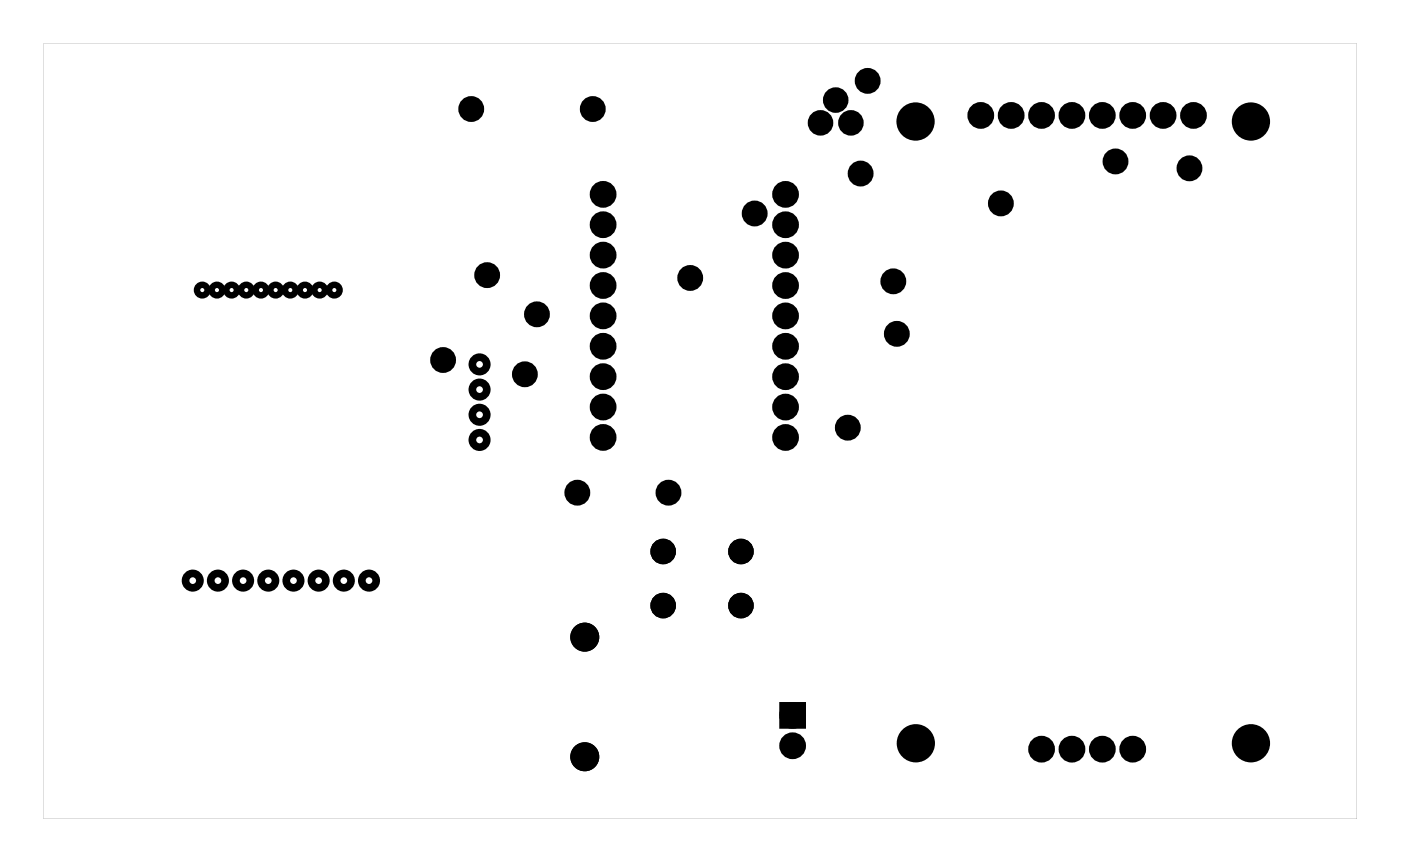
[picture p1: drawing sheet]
<svg xmlns="http://www.w3.org/2000/svg" width="117mm" height="72mm" viewBox="0 0 117 72" stroke-linecap="round" stroke-linejoin="round" font-family="sans-serif">
<g fill="#000">
<path d="M65.5 59.1h1.5v1.4h-1.5z"/>
<path d="M3.6 3.6h109.8v64.8h-109.8zM3.6 3.6v64.8h109.8v-64.8z"/>
<path d="M16.3 24.2a.6 .6 0 0 1 1.2 0 .6 .6 0 0 1-1.2 0zM16.6 24.2a.3 .3 0 0 0 .6 0 .3 .3 0 0 0-.6 0z"/>
<path d="M17.6 24.2a.58 .58 0 0 1 1.1 0 .58 .58 0 0 1-1.1 0zM17.8 24.2a.3 .3 0 0 0 .6 0 .3 .3 0 0 0-.6 0z"/>
<path d="M18.8 24.2a.58 .58 0 0 1 1.1 0 .58 .58 0 0 1-1.1 0zM19.1 24.2a.3 .3 0 0 0 .6 0 .3 .3 0 0 0-.6 0z"/>
<path d="M20 24.2a.6 .6 0 0 1 1.2 0 .6 .6 0 0 1-1.2 0zM20.3 24.2a.3 .3 0 0 0 .6 0 .3 .3 0 0 0-.6 0z"/>
<path d="M21.2 24.2a.6 .6 0 0 1 1.2 0 .6 .6 0 0 1-1.2 0zM21.5 24.2a.3 .3 0 0 0 .6 0 .3 .3 0 0 0-.6 0z"/>
<path d="M22.5 24.2a.58 .58 0 0 1 1.1 0 .58 .58 0 0 1-1.1 0zM22.7 24.2a.3 .3 0 0 0 .6 0 .3 .3 0 0 0-.6 0z"/>
<path d="M23.7 24.2a.6 .6 0 0 1 1.2 0 .6 .6 0 0 1-1.2 0zM24 24.2a.3 .3 0 0 0 .6 0 .3 .3 0 0 0-.6 0z"/>
<path d="M24.9 24.2a.6 .6 0 0 1 1.2 0 .6 .6 0 0 1-1.2 0zM25.2 24.2a.3 .3 0 0 0 .6 0 .3 .3 0 0 0-.6 0z"/>
<path d="M26.1 24.2a.6 .6 0 0 1 1.2 0 .6 .6 0 0 1-1.2 0zM26.4 24.2a.3 .3 0 0 0 .6 0 .3 .3 0 0 0-.6 0z"/>
<path d="M27.4 24.2a.58 .58 0 0 1 1.1 0 .58 .58 0 0 1-1.1 0zM27.7 24.2a.3 .3 0 0 0 .6 0 .3 .3 0 0 0-.6 0z"/>
<path d="M39.3 36.8a.8 .8 0 0 1 1.6 0 .8 .8 0 0 1-1.6 0zM39.7 36.8a.41 .41 0 0 0 .8 0 .41 .41 0 0 0-.8 0z"/>
<path d="M39.3 34.7a.8 .8 0 0 1 1.6 0 .8 .8 0 0 1-1.6 0zM39.7 34.7a.41 .41 0 0 0 .8 0 .41 .41 0 0 0-.8 0z"/>
<path d="M39.3 32.6a.8 .8 0 0 1 1.6 0 .8 .8 0 0 1-1.6 0zM39.7 32.6a.41 .41 0 0 0 .8 0 .41 .41 0 0 0-.8 0z"/>
<path d="M39.3 30.5a.8 .8 0 0 1 1.6 0 .8 .8 0 0 1-1.6 0zM39.7 30.5a.41 .41 0 0 0 .8 0 .41 .41 0 0 0-.8 0z"/>
<path d="M15.3 48.5a.8 .8 0 0 1 1.6 0 .8 .8 0 0 1-1.6 0zM15.7 48.5a.41 .41 0 0 0 .8 0 .41 .41 0 0 0-.8 0z"/>
<path d="M17.4 48.5a.8 .8 0 0 1 1.6 0 .8 .8 0 0 1-1.6 0zM17.8 48.5a.41 .41 0 0 0 .8 0 .41 .41 0 0 0-.8 0z"/>
<path d="M19.5 48.5a.8 .8 0 0 1 1.6 0 .8 .8 0 0 1-1.6 0zM19.9 48.5a.41 .41 0 0 0 .8 0 .41 .41 0 0 0-.8 0z"/>
<path d="M21.6 48.5a.8 .8 0 0 1 1.6 0 .8 .8 0 0 1-1.6 0zM22 48.5a.41 .41 0 0 0 .8 0 .41 .41 0 0 0-.8 0z"/>
<path d="M23.7 48.5a.8 .8 0 0 1 1.6 0 .8 .8 0 0 1-1.6 0zM24.1 48.5a.41 .41 0 0 0 .8 0 .41 .41 0 0 0-.8 0z"/>
<path d="M25.8 48.5a.8 .8 0 0 1 1.6 0 .8 .8 0 0 1-1.6 0zM26.2 48.5a.41 .41 0 0 0 .8 0 .41 .41 0 0 0-.8 0z"/>
<path d="M27.9 48.5a.8 .8 0 0 1 1.6 0 .8 .8 0 0 1-1.6 0zM28.3 48.5a.45 .45 0 0 0 .9 0 .45 .45 0 0 0-.9 0z"/>
<path d="M30.1 48.5a.79 .79 0 0 1 1.5 0 .79 .79 0 0 1-1.5 0zM30.4 48.5a.45 .45 0 0 0 .9 0 .45 .45 0 0 0-.9 0z"/>
</g>
<g fill="#000">
<circle cx="39.4" cy="9.1" r=".7"/>
<circle cx="49.6" cy="9.1" r=".7"/>
<circle cx="50.4" cy="16.2" r=".74"/>
<circle cx="50.4" cy="18.8" r=".74"/>
<circle cx="63.1" cy="17.8" r=".7"/>
<circle cx="65.7" cy="18.8" r=".74"/>
<circle cx="65.7" cy="16.2" r=".74"/>
<circle cx="68.6" cy="10.3" r=".67"/>
<circle cx="69.9" cy="8.4" r=".67"/>
<circle cx="71.1" cy="10.3" r=".67"/>
<circle cx="71.9" cy="14.5" r=".7"/>
<circle cx="72.5" cy="6.8" r=".7"/>
<circle cx="76.5" cy="10.2" r="1.6"/>
<circle cx="82" cy="9.6" r=".74"/>
<circle cx="83.7" cy="17" r=".7"/>
<circle cx="84.5" cy="9.6" r=".74"/>
<circle cx="87.1" cy="9.6" r=".74"/>
<circle cx="89.6" cy="9.6" r=".74"/>
<circle cx="92.2" cy="9.6" r=".74"/>
<circle cx="93.3" cy="13.5" r=".7"/>
<circle cx="94.7" cy="9.6" r=".74"/>
<circle cx="97.2" cy="9.6" r=".74"/>
<circle cx="99.4" cy="14.1" r=".7"/>
<circle cx="99.8" cy="9.6" r=".74"/>
<circle cx="104.6" cy="10.2" r="1.6"/>
<circle cx="37" cy="30.1" r=".7"/>
<circle cx="40.7" cy="23" r=".7"/>
<circle cx="43.9" cy="31.3" r=".7"/>
<circle cx="44.9" cy="26.3" r=".7"/>
<circle cx="50.4" cy="28.9" r=".74"/>
<circle cx="50.4" cy="26.4" r=".74"/>
<circle cx="50.4" cy="21.3" r=".74"/>
<circle cx="50.4" cy="23.9" r=".74"/>
<circle cx="50.4" cy="34" r=".74"/>
<circle cx="50.4" cy="36.6" r=".74"/>
<circle cx="50.4" cy="31.5" r=".74"/>
<circle cx="57.7" cy="23.2" r=".7"/>
<circle cx="65.7" cy="31.5" r=".74"/>
<circle cx="65.7" cy="36.6" r=".74"/>
<circle cx="65.7" cy="34" r=".74"/>
<circle cx="65.7" cy="28.9" r=".74"/>
<circle cx="65.7" cy="23.9" r=".74"/>
<circle cx="65.7" cy="21.3" r=".74"/>
<circle cx="65.7" cy="26.4" r=".74"/>
<circle cx="70.9" cy="35.7" r=".7"/>
<circle cx="74.7" cy="23.5" r=".7"/>
<circle cx="75" cy="27.9" r=".7"/>
<circle cx="48.3" cy="41.2" r=".7"/>
<circle cx="48.9" cy="53.3" r=".98"/>
<circle cx="55.4" cy="50.6" r=".72"/>
<circle cx="55.4" cy="46.1" r=".72"/>
<circle cx="55.9" cy="41.2" r=".7"/>
<circle cx="61.9" cy="50.6" r=".72"/>
<circle cx="61.9" cy="46.1" r=".72"/>
<circle cx="66.3" cy="59.8" r=".74"/>
<circle cx="48.9" cy="63.3" r=".98"/>
<circle cx="66.3" cy="62.3" r=".74"/>
<circle cx="76.6" cy="62.1" r="1.6"/>
<circle cx="87.1" cy="62.6" r=".74"/>
<circle cx="89.6" cy="62.6" r=".74"/>
<circle cx="92.2" cy="62.6" r=".74"/>
<circle cx="94.7" cy="62.6" r=".74"/>
<circle cx="104.6" cy="62.1" r="1.6"/>
</g>
<g fill="none" stroke="#000" stroke-width=".76" stroke-linecap="butt">
<path d="M65.5 59.1h1.5v1.4h-1.5z"/>
<circle cx="39.4" cy="9.1" r=".7"/>
<circle cx="49.6" cy="9.1" r=".7"/>
<circle cx="50.4" cy="18.8" r=".74"/>
<circle cx="50.4" cy="16.2" r=".74"/>
<circle cx="63.1" cy="17.8" r=".7"/>
<circle cx="65.7" cy="18.8" r=".74"/>
<circle cx="65.7" cy="16.2" r=".74"/>
<circle cx="71.9" cy="14.5" r=".7"/>
<circle cx="72.5" cy="6.8" r=".7"/>
<circle cx="82" cy="9.6" r=".74"/>
<circle cx="83.7" cy="17" r=".7"/>
<circle cx="84.5" cy="9.6" r=".74"/>
<circle cx="87.1" cy="9.6" r=".74"/>
<circle cx="89.6" cy="9.6" r=".74"/>
<circle cx="92.2" cy="9.6" r=".74"/>
<circle cx="93.3" cy="13.5" r=".7"/>
<circle cx="94.7" cy="9.6" r=".74"/>
<circle cx="97.2" cy="9.6" r=".74"/>
<circle cx="99.4" cy="14.1" r=".7"/>
<circle cx="99.8" cy="9.6" r=".74"/>
<circle cx="37" cy="30.1" r=".7"/>
<circle cx="40.7" cy="23" r=".7"/>
<circle cx="43.9" cy="31.3" r=".7"/>
<circle cx="44.9" cy="26.3" r=".7"/>
<circle cx="50.4" cy="36.6" r=".74"/>
<circle cx="50.4" cy="21.3" r=".74"/>
<circle cx="50.4" cy="23.9" r=".74"/>
<circle cx="50.4" cy="28.9" r=".74"/>
<circle cx="50.4" cy="26.4" r=".74"/>
<circle cx="50.4" cy="31.5" r=".74"/>
<circle cx="50.4" cy="34" r=".74"/>
<circle cx="57.7" cy="23.2" r=".7"/>
<circle cx="65.7" cy="21.3" r=".74"/>
<circle cx="65.7" cy="23.9" r=".74"/>
<circle cx="65.7" cy="31.5" r=".74"/>
<circle cx="65.7" cy="34" r=".74"/>
<circle cx="65.7" cy="26.4" r=".74"/>
<circle cx="65.7" cy="28.9" r=".74"/>
<circle cx="65.7" cy="36.6" r=".74"/>
<circle cx="70.9" cy="35.7" r=".7"/>
<circle cx="74.7" cy="23.5" r=".7"/>
<circle cx="75" cy="27.9" r=".7"/>
<circle cx="48.3" cy="41.2" r=".7"/>
<circle cx="55.9" cy="41.2" r=".7"/>
<circle cx="66.3" cy="59.8" r=".74"/>
<circle cx="66.3" cy="62.3" r=".74"/>
<circle cx="87.1" cy="62.6" r=".74"/>
<circle cx="89.6" cy="62.6" r=".74"/>
<circle cx="92.2" cy="62.6" r=".74"/>
<circle cx="94.7" cy="62.6" r=".74"/>
</g>
<g fill="none" stroke="#000" stroke-width=".25">
<circle cx="16.9" cy="24.2" r=".3"/>
<circle cx="16.9" cy="24.2" r=".58"/>
<circle cx="18.1" cy="24.2" r=".58"/>
<circle cx="18.1" cy="24.2" r=".3"/>
<circle cx="19.4" cy="24.2" r=".58"/>
<circle cx="19.4" cy="24.2" r=".3"/>
<circle cx="20.6" cy="24.2" r=".3"/>
<circle cx="20.6" cy="24.2" r=".58"/>
<circle cx="21.8" cy="24.2" r=".3"/>
<circle cx="21.8" cy="24.2" r=".58"/>
<circle cx="23" cy="24.2" r=".58"/>
<circle cx="23" cy="24.2" r=".3"/>
<circle cx="24.3" cy="24.2" r=".58"/>
<circle cx="24.3" cy="24.2" r=".3"/>
<circle cx="25.5" cy="24.2" r=".3"/>
<circle cx="25.5" cy="24.2" r=".58"/>
<circle cx="26.7" cy="24.2" r=".3"/>
<circle cx="26.7" cy="24.2" r=".58"/>
<circle cx="28" cy="24.2" r=".58"/>
<circle cx="28" cy="24.2" r=".3"/>
<circle cx="40.1" cy="34.7" r=".79"/>
<circle cx="40.1" cy="30.5" r=".79"/>
<circle cx="40.1" cy="36.8" r=".79"/>
<circle cx="40.1" cy="32.6" r=".79"/>
<circle cx="40.1" cy="32.6" r=".41"/>
<circle cx="40.1" cy="34.7" r=".41"/>
<circle cx="40.1" cy="36.8" r=".41"/>
<circle cx="40.1" cy="30.5" r=".41"/>
<circle cx="16.1" cy="48.5" r=".41"/>
<circle cx="16.1" cy="48.5" r=".79"/>
<circle cx="18.2" cy="48.5" r=".41"/>
<circle cx="18.2" cy="48.5" r=".79"/>
<circle cx="20.3" cy="48.5" r=".41"/>
<circle cx="20.3" cy="48.5" r=".79"/>
<circle cx="22.4" cy="48.5" r=".41"/>
<circle cx="22.4" cy="48.5" r=".79"/>
<circle cx="24.5" cy="48.5" r=".41"/>
<circle cx="24.5" cy="48.5" r=".79"/>
<circle cx="26.6" cy="48.5" r=".41"/>
<circle cx="26.6" cy="48.5" r=".79"/>
<circle cx="28.7" cy="48.5" r=".41"/>
<circle cx="28.7" cy="48.5" r=".79"/>
<circle cx="30.8" cy="48.5" r=".79"/>
<circle cx="30.8" cy="48.5" r=".41"/>
</g>
<g fill="none" stroke="#000" stroke-width=".79" stroke-linecap="butt">
<circle cx="68.6" cy="10.3" r=".67"/>
<circle cx="69.9" cy="8.4" r=".67"/>
<circle cx="71.1" cy="10.3" r=".67"/>
</g>
<g fill="none" stroke="#000" stroke-width=".69" stroke-linecap="butt">
<circle cx="55.4" cy="50.6" r=".72"/>
<circle cx="55.4" cy="46.1" r=".72"/>
<circle cx="61.9" cy="50.6" r=".72"/>
<circle cx="61.9" cy="46.1" r=".72"/>
</g>
<g fill="none" stroke="#000" stroke-width=".46">
<circle cx="48.9" cy="53.3" r=".98"/>
<circle cx="48.9" cy="63.3" r=".98"/>
</g>
</svg>
